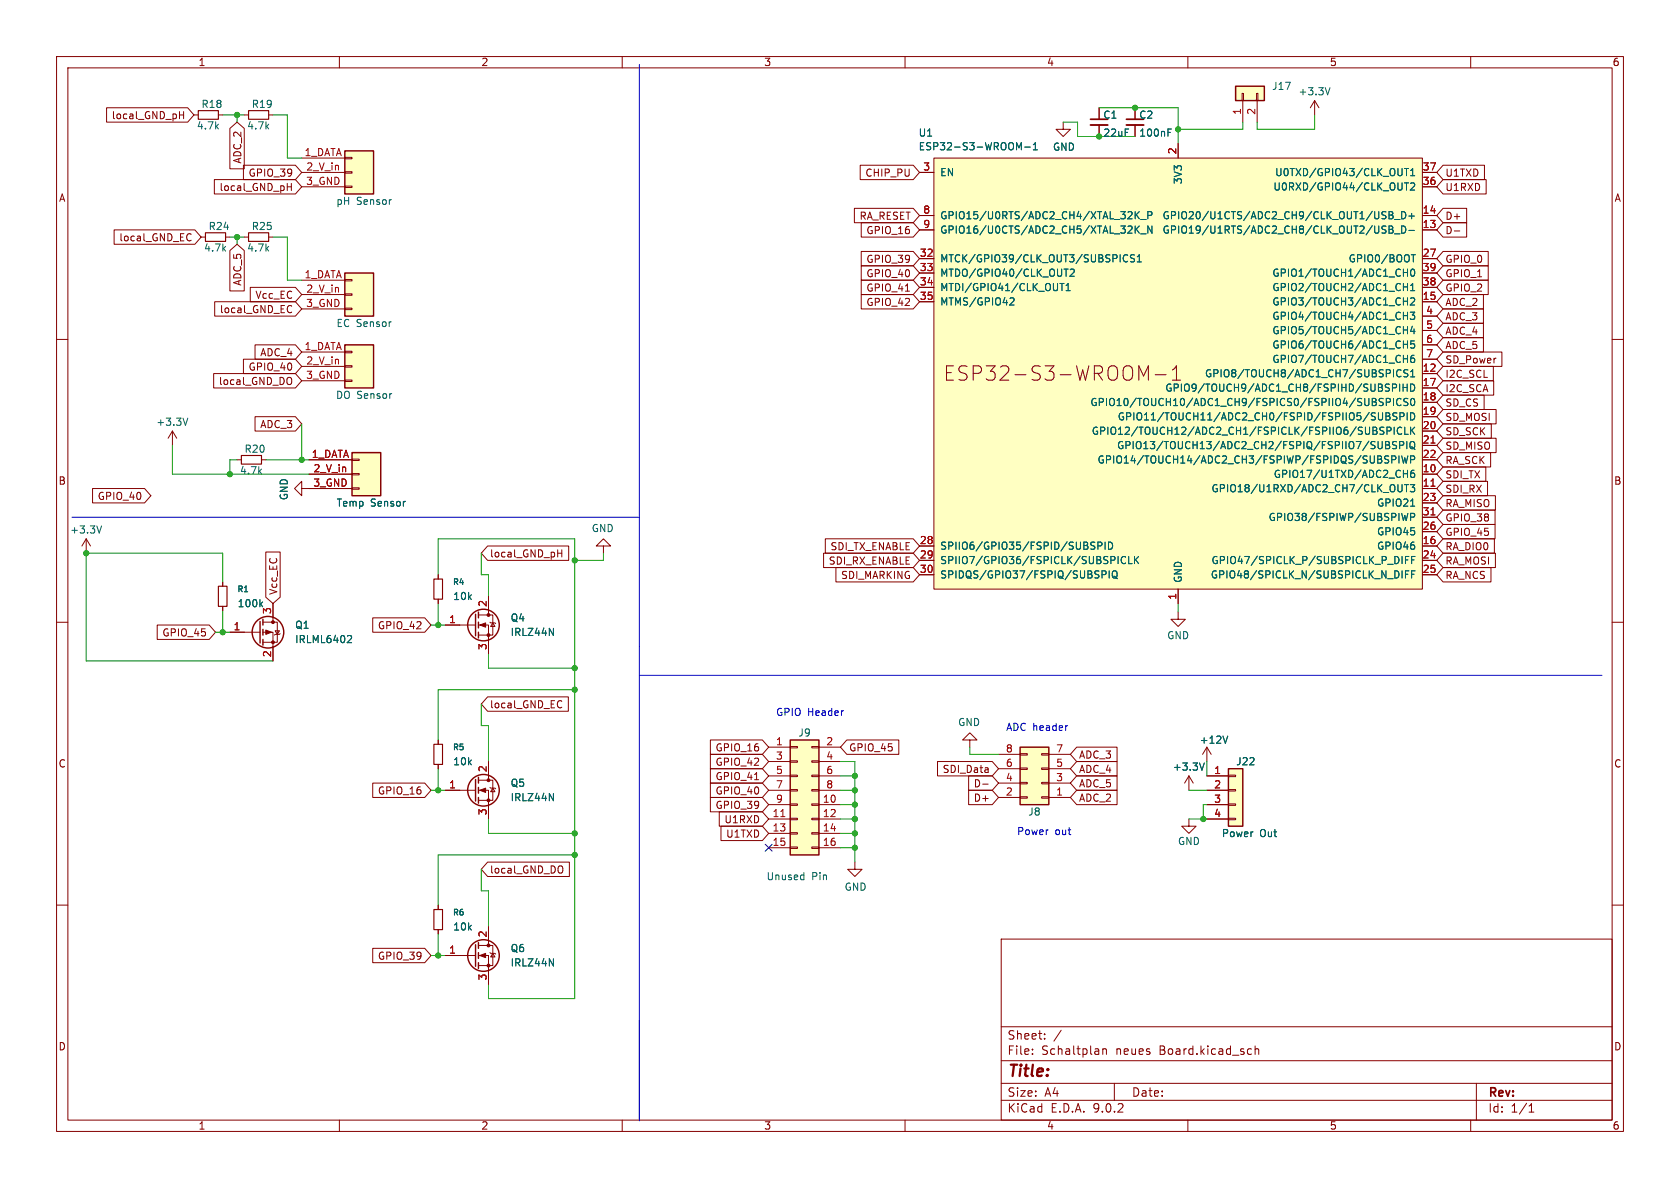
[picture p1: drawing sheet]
<svg xmlns="http://www.w3.org/2000/svg" width="297mm" height="210mm" viewBox="0 0 297 210" stroke-linecap="round" stroke-linejoin="round" font-family="sans-serif">
<defs><g id="words">
<text font-size="3.5" fill="#840000" x="166.8" y="67.5">ESP32-S3-WROOM-1</text>
<text font-size="2.8" fill="#840000" x="178" y="190.9">Title:</text>
<g font-size="2.1" fill="#840000">
<text x="178" y="184">Sheet:</text>
<text x="178" y="186.7">File:</text>
<text x="184.1" y="186.7">Schaltplan</text>
<text x="197.3" y="186.7">neues</text>
<text x="205.1" y="186.7">Board.kicad_sch</text>
<text x="178" y="196.9">KiCad</text>
<text x="178" y="194.1">Size:</text>
<text x="184.7" y="194.1">A4</text>
<text x="185.7" y="196.9">E.D.A.</text>
<text x="193.3" y="196.9">9.0.2</text>
<text x="200" y="194.1">Date:</text>
<text x="263" y="194.3">Rev:</text>
<text x="263" y="196.9">Id:</text>
<text x="267.1" y="196.9">1/1</text>
</g>
<g font-size="1.8" fill="#840000">
<text x="35" y="11.9">1</text>
<text x="85" y="11.9">2</text>
<text x="135" y="11.9">3</text>
<text x="185" y="11.9">4</text>
<text x="235" y="11.9">5</text>
<text x="285" y="11.9">6</text>
<text x="19.7" y="21.3">local_GND_pH</text>
<text x="42.9" y="29" transform="rotate(-90 42.9 29)">ADC_2</text>
<text x="10.3" y="35.9">A</text>
<text x="38.7" y="34">local_GND_pH</text>
<text x="43.8" y="31.4">GPIO_39</text>
<text x="152.9" y="31.4">CHIP_PU</text>
<text x="255.4" y="34">U1RXD</text>
<text x="255.4" y="31.4">U1TXD</text>
<text x="285.3" y="35.9">A</text>
<text x="151.9" y="39.1">RA_RESET</text>
<text x="153.1" y="41.6">GPIO_16</text>
<text x="255.4" y="39.1">D+</text>
<text x="255.4" y="41.6">D-</text>
<text x="21" y="42.9">local_GND_EC</text>
<text x="153.1" y="46.7">GPIO_39</text>
<text x="255.4" y="46.7">GPIO_0</text>
<text x="42.9" y="50.6" transform="rotate(-90 42.9 50.6)">ADC_5</text>
<text x="45.1" y="53">Vcc_EC</text>
<text x="153.1" y="49.2">GPIO_40</text>
<text x="153.1" y="51.8">GPIO_41</text>
<text x="255.4" y="51.8">GPIO_2</text>
<text x="255.4" y="49.2">GPIO_1</text>
<text x="38.8" y="55.6">local_GND_EC</text>
<text x="153.1" y="54.3">GPIO_42</text>
<text x="255.4" y="59.4">ADC_4</text>
<text x="255.4" y="54.3">ADC_2</text>
<text x="255.4" y="56.8">ADC_3</text>
<text x="43.8" y="65.7">GPIO_40</text>
<text x="45.9" y="63.2">ADC_4</text>
<text x="255.4" y="64.5">SD_Power</text>
<text x="255.4" y="61.9">ADC_5</text>
<text x="38.6" y="68.3">local_GND_DO</text>
<text x="255.4" y="67">I2C_SCL</text>
<text x="255.4" y="69.5">I2C_SCA</text>
<text x="45.9" y="75.9">ADC_3</text>
<text x="255.4" y="72.1">SD_CS</text>
<text x="255.4" y="74.6">SD_MOSI</text>
<text x="255.4" y="77.2">SD_SCK</text>
<text x="255.4" y="79.7">SD_MISO</text>
<text x="255.4" y="82.2">RA_SCK</text>
<text x="10.3" y="85.9">B</text>
<text x="17.2" y="88.6">GPIO_40</text>
<text x="255.4" y="89.9">RA_MISO</text>
<text x="255.4" y="87.3">SDI_RX</text>
<text x="255.4" y="84.8">SDI_TX</text>
<text x="285.3" y="85.9">B</text>
<text x="255.4" y="94.9">GPIO_45</text>
<text x="255.4" y="92.4">GPIO_38</text>
<text x="86.5" y="98.7">local_GND_pH</text>
<text x="146.4" y="100">SDI_RX_ENABLE</text>
<text x="146.7" y="97.5">SDI_TX_ENABLE</text>
<text x="255.4" y="97.5">RA_DIO0</text>
<text x="255.4" y="100">RA_MOSI</text>
<text x="49.2" y="105.3" transform="rotate(-90 49.2 105.3)">Vcc_EC</text>
<text x="148.6" y="102.6">SDI_MARKING</text>
<text x="255.4" y="102.6">RA_NCS</text>
<text x="28.6" y="112.7">GPIO_45</text>
<text x="66.7" y="111.4">GPIO_42</text>
<text x="86.5" y="125.4">local_GND_EC</text>
<text x="10.3" y="135.9">C</text>
<text x="126.4" y="133">GPIO_16</text>
<text x="126.4" y="135.6">GPIO_42</text>
<text x="150" y="133">GPIO_45</text>
<text x="166.6" y="136.8">SDI_Data</text>
<text x="190.7" y="134.3">ADC_3</text>
<text x="190.7" y="136.8">ADC_4</text>
<text x="285.3" y="135.9">C</text>
<text x="66.7" y="140.7">GPIO_16</text>
<text x="126.4" y="138.1">GPIO_41</text>
<text x="126.4" y="140.7">GPIO_40</text>
<text x="126.4" y="143.2">GPIO_39</text>
<text x="172.1" y="139.4">D-</text>
<text x="172.1" y="141.9">D+</text>
<text x="190.7" y="139.4">ADC_5</text>
<text x="190.7" y="141.9">ADC_2</text>
<text x="128" y="145.7">U1RXD</text>
<text x="128.3" y="148.3">U1TXD</text>
<text x="86.5" y="154.6">local_GND_DO</text>
<text x="66.7" y="169.9">GPIO_39</text>
<text x="10.3" y="185.9">D</text>
<text x="285.3" y="185.9">D</text>
<text x="35" y="199.9">1</text>
<text x="85" y="199.9">2</text>
<text x="135" y="199.9">3</text>
<text x="185" y="199.9">4</text>
<text x="235" y="199.9">5</text>
<text x="285" y="199.9">6</text>
</g>
<g font-size="1.8" fill="#006464">
<text x="224.8" y="16.1">J17</text>
<text x="229.5" y="17.1">+3.3V</text>
<text x="34.7" y="23.1">4.7k</text>
<text x="35.5" y="19.3">R18</text>
<text x="43.6" y="23.1">4.7k</text>
<text x="44.4" y="19.3">R19</text>
<text x="195" y="21.2">C1</text>
<text x="201.3" y="21.2">C2</text>
<text x="162.3" y="24.3">U1</text>
<text x="162.3" y="26.8">ESP32-S3-WROOM-1</text>
<text x="186.1" y="26.8">GND</text>
<text x="195" y="24.4">22uF</text>
<text x="201.3" y="24.4">100nF</text>
<text x="166.1" y="31.3">EN</text>
<text x="209.1" y="32.7" transform="rotate(-90 209.1 32.7)">3V3</text>
<text x="225" y="33.9">U0RXD/GPIO44/CLK_OUT2</text>
<text x="225.3" y="31.3">U0TXD/GPIO43/CLK_OUT1</text>
<text x="36.8" y="40.9">R24</text>
<text x="44.4" y="40.9">R25</text>
<text x="59.4" y="36.4">pH</text>
<text x="63" y="36.4">Sensor</text>
<text x="166.1" y="39">GPIO15/U0RTS/ADC2_CH4/XTAL_32K_P</text>
<text x="166.1" y="41.5">GPIO16/U0CTS/ADC2_CH5/XTAL_32K_N</text>
<text x="205.4" y="39">GPIO20/U1CTS/ADC2_CH9/CLK_OUT1/USB_D+</text>
<text x="205.4" y="41.5">GPIO19/U1RTS/ADC2_CH8/CLK_OUT2/USB_D-</text>
<text x="36" y="44.7">4.7k</text>
<text x="43.6" y="44.7">4.7k</text>
<text x="166.1" y="46.6">MTCK/GPIO39/CLK_OUT3/SUBSPICS1</text>
<text x="238.3" y="46.6">GPIO0/BOOT</text>
<text x="166.1" y="49.1">MTDO/GPIO40/CLK_OUT2</text>
<text x="166.1" y="51.7">MTDI/GPIO41/CLK_OUT1</text>
<text x="224.8" y="49.1">GPIO1/TOUCH1/ADC1_CH0</text>
<text x="224.8" y="51.7">GPIO2/TOUCH2/ADC1_CH1</text>
<text x="59.4" y="58">EC Sensor</text>
<text x="166.1" y="54.2">MTMS/GPIO42</text>
<text x="224.8" y="54.2">GPIO3/TOUCH3/ADC1_CH2</text>
<text x="224.8" y="56.7">GPIO4/TOUCH4/ADC1_CH3</text>
<text x="224.8" y="59.3">GPIO5/TOUCH5/ADC1_CH4</text>
<text x="224.8" y="61.8">GPIO6/TOUCH6/ADC1_CH5</text>
<text x="224.8" y="64.4">GPIO7/TOUCH7/ADC1_CH6</text>
<text x="59.3" y="70.7">DO Sensor</text>
<text x="192.7" y="72">GPIO10/TOUCH10/ADC1_CH9/FSPICS0/FSPIIO4/SUBSPICS0</text>
<text x="205.9" y="69.4">GPIO9/TOUCH9/ADC1_CH8/FSPIHD/SUBSPIHD</text>
<text x="212.9" y="66.9">GPIO8/TOUCH8/ADC1_CH7/SUBSPICS1</text>
<text x="27.5" y="75.5">+3.3V</text>
<text x="192.9" y="77.1">GPIO12/TOUCH12/ADC2_CH1/FSPICLK/FSPIIO6/SUBSPICLK</text>
<text x="197.5" y="74.5">GPIO11/TOUCH11/ADC2_CH0/FSPID/FSPIIO5/SUBSPID</text>
<text x="43.1" y="80.2">R20</text>
<text x="193.9" y="82.1">GPIO14/TOUCH14/ADC2_CH3/FSPIWP/FSPIDQS/SUBSPIWP</text>
<text x="197.4" y="79.6">GPIO13/TOUCH13/ADC2_CH2/FSPIQ/FSPIIO7/SUBSPIQ</text>
<text x="42.3" y="84">4.7k</text>
<text x="51.1" y="88.5" transform="rotate(-90 51.1 88.5)">GND</text>
<text x="59.4" y="89.8">Temp</text>
<text x="65.5" y="89.8">Sensor</text>
<text x="214.1" y="87.2">GPIO18/U1RXD/ADC2_CH7/CLK_OUT3</text>
<text x="225.1" y="84.7">GPIO17/U1TXD/ADC2_CH6</text>
<text x="243.3" y="89.8">GPIO21</text>
<text x="12.3" y="94.5">+3.3V</text>
<text x="104.5" y="94.3">GND</text>
<text x="224.2" y="92.3">GPIO38/FSPIWP/SUBSPIWP</text>
<text x="243.3" y="94.8">GPIO45</text>
<text x="166.1" y="97.4">SPIIO6/GPIO35/FSPID/SUBSPID</text>
<text x="166.1" y="99.9">SPIIO7/GPIO36/FSPICLK/SUBSPICLK</text>
<text x="214.1" y="99.9">GPIO47/SPICLK_P/SUBSPICLK_P_DIFF</text>
<text x="243.3" y="97.4">GPIO46</text>
<text x="41.9" y="107.5">100k</text>
<text x="80" y="106.3">10k</text>
<text x="166.1" y="102.5">SPIDQS/GPIO37/FSPIQ/SUBSPIQ</text>
<text x="209.1" y="103.1" transform="rotate(-90 209.1 103.1)">GND</text>
<text x="214" y="102.5">GPIO48/SPICLK_N/SUBSPICLK_N_DIFF</text>
<text x="52.1" y="111.4">Q1</text>
<text x="52.1" y="113.9">IRLML6402</text>
<text x="90.2" y="112.6">IRLZ44N</text>
<text x="90.2" y="110.1">Q4</text>
<text x="206.2" y="113.2">GND</text>
<text x="141" y="130.4">J9</text>
<text x="169.3" y="128.5">GND</text>
<text x="212" y="131.7">+12V</text>
<text x="80" y="135.5">10k</text>
<text x="207.2" y="136.4">+3.3V</text>
<text x="218.4" y="135.5">J22</text>
<text x="90.2" y="141.8">IRLZ44N</text>
<text x="90.2" y="139.3">Q5</text>
<text x="181.7" y="144.4">J8</text>
<text x="208.1" y="149.6">GND</text>
<text x="215.9" y="148.2">Power</text>
<text x="222.7" y="148.2">Out</text>
<text x="135.4" y="155.8">Unused</text>
<text x="143.5" y="155.8">Pin</text>
<text x="149.2" y="157.7">GND</text>
<text x="80" y="164.7">10k</text>
<text x="90.2" y="171">IRLZ44N</text>
<text x="90.2" y="168.5">Q6</text>
</g>
<g font-size="1.8" fill="#a90000">
<text x="219.5" y="20.4" transform="rotate(-90 219.5 20.4)">1</text>
<text x="222" y="20.4" transform="rotate(-90 222 20.4)">2</text>
<text x="53.8" y="27.7">1_DATA</text>
<text x="208" y="27.4" transform="rotate(-90 208 27.4)">2</text>
<text x="54" y="32.8">3_GND</text>
<text x="54.1" y="30.2">2_V_in</text>
<text x="163.1" y="30.2">3</text>
<text x="251.4" y="30.2">37</text>
<text x="251.4" y="32.8">36</text>
<text x="163.1" y="37.8">8</text>
<text x="163.1" y="40.4">9</text>
<text x="251.4" y="37.8">14</text>
<text x="251.4" y="40.4">13</text>
<text x="162.5" y="45.5">32</text>
<text x="251.4" y="45.5">27</text>
<text x="53.8" y="49.3">1_DATA</text>
<text x="54.1" y="51.8">2_V_in</text>
<text x="162.5" y="48">33</text>
<text x="162.5" y="50.5">34</text>
<text x="162.5" y="53.1">35</text>
<text x="251.4" y="48">39</text>
<text x="251.4" y="50.5">38</text>
<text x="251.4" y="53.1">15</text>
<text x="54" y="54.4">3_GND</text>
<text x="252" y="55.6">4</text>
<text x="252" y="58.2">5</text>
<text x="53.8" y="62">1_DATA</text>
<text x="54.1" y="64.5">2_V_in</text>
<text x="251.4" y="65.8">12</text>
<text x="252" y="60.7">6</text>
<text x="252" y="63.2">7</text>
<text x="54" y="67.1">3_GND</text>
<text x="251.4" y="68.3">17</text>
<text x="251.4" y="70.9">18</text>
<text x="251.4" y="73.4">19</text>
<text x="251.4" y="75.9">20</text>
<text x="55" y="81">1_DATA</text>
<text x="55.3" y="83.6">2_V_in</text>
<text x="251.4" y="78.5">21</text>
<text x="251.4" y="81">22</text>
<text x="251.4" y="83.6">10</text>
<text x="55.3" y="86.1">3_GND</text>
<text x="251.4" y="86.1">11</text>
<text x="251.4" y="88.6">23</text>
<text x="251.4" y="91.2">31</text>
<text x="251.4" y="93.7">26</text>
<text x="162.5" y="96.3">28</text>
<text x="162.5" y="98.8">29</text>
<text x="162.5" y="101.3">30</text>
<text x="251.4" y="96.3">16</text>
<text x="251.4" y="98.8">24</text>
<text x="251.4" y="101.3">25</text>
<text x="86.1" y="107.4" transform="rotate(-90 86.1 107.4)">2</text>
<text x="208" y="106.1" transform="rotate(-90 208 106.1)">1</text>
<text x="41.2" y="111.5">1</text>
<text x="48" y="108.7" transform="rotate(-90 48 108.7)">3</text>
<text x="79.3" y="110.2">1</text>
<text x="48" y="116.3" transform="rotate(-90 48 116.3)">2</text>
<text x="86.1" y="115" transform="rotate(-90 86.1 115)">3</text>
<text x="137.1" y="131.8">1</text>
<text x="146" y="131.8">2</text>
<text x="86.1" y="136.6" transform="rotate(-90 86.1 136.6)">2</text>
<text x="137.1" y="134.4">3</text>
<text x="137.1" y="136.9">5</text>
<text x="146" y="134.4">4</text>
<text x="146" y="136.9">6</text>
<text x="177.7" y="135.6">6</text>
<text x="177.7" y="133.1">8</text>
<text x="186.6" y="135.6">5</text>
<text x="186.6" y="133.1">7</text>
<text x="214.6" y="136.9">1</text>
<text x="79.3" y="139.4">1</text>
<text x="137.1" y="139.4">7</text>
<text x="137.1" y="142">9</text>
<text x="145.4" y="142">10</text>
<text x="146" y="139.4">8</text>
<text x="177.7" y="140.7">2</text>
<text x="177.7" y="138.2">4</text>
<text x="186.6" y="140.7">1</text>
<text x="186.6" y="138.2">3</text>
<text x="214.6" y="139.4">2</text>
<text x="214.6" y="142">3</text>
<text x="86.1" y="144.2" transform="rotate(-90 86.1 144.2)">3</text>
<text x="136.5" y="144.5">11</text>
<text x="136.5" y="147.1">13</text>
<text x="136.5" y="149.6">15</text>
<text x="145.4" y="144.5">12</text>
<text x="145.4" y="147.1">14</text>
<text x="145.4" y="149.6">16</text>
<text x="214.6" y="144.5">4</text>
<text x="86.1" y="165.8" transform="rotate(-90 86.1 165.8)">2</text>
<text x="79.3" y="168.7">1</text>
<text x="86.1" y="173.4" transform="rotate(-90 86.1 173.4)">3</text>
</g>
<g font-size="1.8" fill="#0000c2">
<text x="137.1" y="126.6">GPIO Header</text>
<text x="177.8" y="129.3">ADC header</text>
<text x="179.7" y="147.7">Power</text>
<text x="186.5" y="147.7">out</text>
</g>
<g font-size="1.4" fill="#006464">
<text x="41.9" y="104.9">R1</text>
<text x="80" y="103.6">R4</text>
<text x="80" y="132.8">R5</text>
<text x="80" y="162">R6</text>
</g>
</g></defs>
<g fill="none" stroke="#840000" stroke-width=".18">
<path d="M10 10h277v190h-277zM12 12h273v186h-273zM60 10v2M110 10v2M160 10v2M210 10v2M260 10v2M10 60h2M30.5 76.2l-.8 1.3M30.5 76.2l.7 1.3M30.5 76.2v2.5M285 60h2"/>
<path d="M10 110h2M285 110h2M10 160h2M177 166h108v32h-108zM285 160h2M60 198v2M110 198v2M160 198v2M177 194.5h108M177 191.5h108M177 187.5h108M177 181.5h108"/>
<path d="M182.5 186.3v.1M182.5 185.5v.1M184.7 183.6v.1M184.7 182.8v.1M187.6 182.1l-1.3 2M195 185.4v1M195 185.5l.2-.1 .3 .1 .1 .9M197 191.5v3M210 198v2M221.1 185.4l.1 .1M221.2 186.3l-.1 .1M221.9 185.5l.2-.1 .4 .1v.9"/>
<path d="M221.9 184.9v1.5M260 198v2M261 191.5v6.5M270.3 196.6h.9M270.3 195.5l.4-.4v1.5"/>
</g>
<path d="M33.2 73.9l-.4 1.3" fill="none" stroke="#006464" stroke-width=".18"/>
<path d="M139.7 130.8h5.1v20.3h-5.1z" fill="#ffffc2"/>
<path d="M139.7 130.8h5.1v20.3h-5.1z" fill="none" stroke="#840000" stroke-width=".25"/>
<g fill="none" stroke="#840000" stroke-width=".18">
<path d="M34.3 20.3h.8M38.6 20.3h.8M41.9 81.3h.8M46.2 81.3h.8M106.7 96.5h1.2l-1.2-1.2-1.3 1.2h1.3v1.3M135.9 132.1h3.8M135.9 134.6h3.8M135.9 137.2h3.8M135.9 139.7h3.8M139.7 132h1.3v.2h-1.3zM139.7 134.5h1.3v.2h-1.3zM139.7 137h1.3v.3h-1.3z"/>
<path d="M139.7 139.6h1.3v.2h-1.3zM143.5 132h1.3v.2h-1.3zM143.5 134.5h1.3v.2h-1.3zM143.5 137h1.3v.3h-1.3zM143.5 139.6h1.3v.2h-1.3zM144.8 132.1h3.8M144.8 134.6h3.8M144.8 137.2h3.8M144.8 139.7h3.8M135.9 142.2h3.8M135.9 144.8h3.8M135.9 147.3h3.8"/>
<path d="M135.9 149.9h3.8M139.7 142.1h1.3v.3h-1.3zM139.7 144.7h1.3v.2h-1.3zM139.7 147.2h1.3v.2h-1.3zM139.7 149.7h1.3v.3h-1.3zM143.5 142.1h1.3v.3h-1.3zM143.5 144.7h1.3v.2h-1.3zM143.5 147.2h1.3v.2h-1.3zM143.5 149.7h1.3v.3h-1.3zM144.8 142.2h3.8M144.8 144.8h3.8M144.8 147.3h3.8"/>
<path d="M144.8 149.9h3.8"/>
</g>
<path d="M138 144.4h.8" fill="none" stroke="#a90000" stroke-width=".18"/>
<path d="M142 154.7h.1M142.1 154.2v1.3M142.1 155.5h-.1" fill="none" stroke="#006464" stroke-width=".18"/>
<path d="M35.1 19.6h3.5v1.5h-3.5zM42.7 80.5h3.5v1.5h-3.5z" fill="none" stroke="#840000" stroke-width=".2"/>
<path d="M165.1 27.9h86.4v76.2h-86.4z" fill="#ffffc2"/>
<g fill="none" stroke="#840000" stroke-width=".18">
<path d="M194.3 19.1v2M43.2 20.3h.7M47.5 20.3h.8M162.6 30.5h2.5M162.6 38.1h2.5M165.1 27.9h86.4v76.2h-86.4zM188 21.6v1.3h1.2l-1.2 1.2-1.3-1.2h1.3M194.3 22.1v2M208.3 25.4v2.5M251.5 30.5h2.5M251.5 38.1h2.5M251.5 33h2.5"/>
<path d="M162.6 40.6h2.5M162.6 45.7h2.5M162.6 48.3h2.5M162.6 50.8h2.5M162.6 53.3h2.5M251.5 40.6h2.5M251.5 45.7h2.5M251.5 48.3h2.5M251.5 50.8h2.5M251.5 53.3h2.5M251.5 55.9h2.5M251.5 58.4h2.5"/>
<path d="M202.2 66.5l.8-1.8v2.5M204.2 66.2h2M207.3 67.2h1.4M207.3 65.4l.7-.7v2.5M251.5 61h2.5M251.5 63.5h2.5M251.5 66h2.5M251.5 68.6h2.5M251.5 71.1h2.5M251.5 73.7h2.5M251.5 76.2h2.5M251.5 78.7h2.5"/>
<path d="M53.3 86.4v-1.3l-1.2 1.3 1.2 1.2v-1.2h1.3M162.6 96.5h2.5M162.6 99.1h2.5M251.5 96.5h2.5M251.5 99.1h2.5M251.5 81.3h2.5M251.5 83.8h2.5M251.5 86.4h2.5M251.5 88.9h2.5M251.5 91.4h2.5M251.5 94h2.5M162.6 101.6h2.5"/>
<path d="M208.3 108.2v1.3h1.2l-1.2 1.2-1.3-1.2h1.3M208.3 104.1v2.6M251.5 101.6h2.5M77.5 130.8v.8M77.5 135.1v.8M171.4 130.8h1.3l-1.3-1.3-1.2 1.3h1.2v1.3"/>
</g>
<g fill="none" stroke="#006464" stroke-width=".18">
<path d="M180.1 26.1l.5-.9v1.3M181.2 26h.9M182.7 26.5h.7M182.7 25.6l.3-.4v1.3M200.7 37.4v1.3M200.7 39.9v1.3M200.9 38l.5 .7M201.4 37.4l-.7 .7M201.4 39.9l-.7 .8M201.7 38.8h.9M202.9 38.1l.6-.1 .2-.2-.1-.3-.7-.1v1.3M203.7 39.9v1.3l-.8-1.3v1.3"/>
<path d="M244.8 39.9l.2 .1M245.6 37.4h.4l.2 .3-.2 .3 .2 .1 .1 .3-.3 .3h-.4zM245.6 39.9h.4l.2 .3-.2 .4 .2 .1 .1 .3-.3 .2h-.4zM245.6 38h.4M246.5 38.8h1M247.8 37.4a.64 .64 0 0 1 .7 .6 .64 .64 0 0 1-.7 .7zM247.8 39.9a.64 .64 0 0 1 .7 .7 .64 .64 0 0 1-.7 .6zM248.3 29.8h.7M248.3 32.3h.7M248.7 29.8v1.3M248.7 32.3v1.3M249.1 38.2h.9"/>
<path d="M249.4 31.1h.7M249.4 30.2l.3-.4v1.3M249.4 32.5l.5-.2 .2 .4-.8 .9h.8M249.6 37.7v1M178.7 52.6l.5 .1 .1 .3-.8 .9h.8M187.4 50.1h.7M187.7 50.1v1.3M188.1 47.6h.7M188.5 47.6v1.2M188.5 51.4h.7M188.5 50.5l.3-.4v1.3M189.2 47.7l.5-.1 .2 .3-.8 .9h.8"/>
<path d="M199.4 45.2a.6 .6 0 0 0-.9 .4 .6 .6 0 0 0 .6 .7l.3-.1M200.6 45.1l-.5-.1-.2 .2v.3l.5 .3 .2 .3-.3 .2-.5-.1M200.9 40.5l.5 .7M201.1 46.3h.7M201.1 45.4l.3-.4v1.3M201.7 41.3h.9M245 40.7v.4M245.6 40.6h.4M246.5 41.3h1M248.1 48.2h.7M248.1 50.1v1.3M248.1 50.7h.7"/>
<path d="M248.1 53.3h.7M248.1 55.8h.7M248.1 58.3h.7M248.8 47.6v1.2M248.8 50.1v1.3M248.8 52.6v1.3M248.8 55.2v1.3M248.8 57.7v1.3M249.1 40.7h.9M249.3 55.2h.8l-.4 .5 .3 .1v.5l-.1 .2-.6-.2M249.4 51.4h.7M249.4 52.8l.5-.2 .2 .4-.8 .9h.8"/>
<path d="M249.4 50.5l.3-.4v1.3M249.5 45h.7M249.5 47.7l.2-.1a.68 .68 0 0 1 .4 .6 .68 .68 0 0 1-.4 .6l-.2-.1-.1-.3zM249.7 57.7l-.3 .9h.8M249.9 45v1.3M250 58.2v.8M243.9 75.9l.8 .5-.3 .4-.5-.1M244.4 78v1.1l-.3 .2M244.4 73v1l-.1 .2h-.4M244.5 70.5l-.4-.1-.2 .2v.3l.5 .3 .1 .3-.2 .2-.5-.1M244.7 75.6l-.5-.1-.3 .3M245 78h.4l.2 .3-.2 .4 .2 .1 .1 .3-.3 .2h-.4z"/>
<path d="M245 78.7h.4M245 73h.4l.3 .2-.3 .4 .3 .1v.3l-.2 .2h-.5zM245 73.6h.4M245.1 71.1l.6-.1 .1-.1-.1-.3-.6-.2v1.3M245.2 76.2l.6-.1 .1-.2v-.3l-.7-.1v1.3M246.2 68.6l.6-.1 .1-.2-.1-.3-.6-.1v1.3M246.4 70.4v1.3M246.5 75.5v1.3M246.9 78.1l-.5-.1-.2 .2v.3l.6 .3 .1 .3-.2 .2h-.5M247 73h-.5l-.2 .1v.4l.5 .2 .2 .3-.3 .2h-.5M247.4 78.7h.6l.2-.2-.1-.3-.7-.2v1.3M247.4 67.9v1.3"/>
<path d="M247.5 73.6h.6l.1-.2v-.3l-.7-.1v1.2M247.7 65.5a.6 .6 0 0 0-.9 .4 .6 .6 0 0 0 .6 .7l.3-.1M247.7 70.6a.6 .6 0 0 0-.9 .4 .6 .6 0 0 0 .6 .7l.3-.1M247.8 75.6a.6 .6 0 0 0-.8 .5 .6 .6 0 0 0 .6 .7l.2-.1M248 67.9v1.3M248 68.5h.8M248.1 60.9h.7M248.1 63.4h.7M248.3 75.5v1.3h.7M248.7 78v1.3M248.8 67.9v1.3M248.8 73v1.2"/>
<path d="M248.8 60.3v1.2M248.8 62.8v1.3M248.9 65.4l-.5-.1-.2 .2v.3l.6 .3 .1 .3-.2 .2h-.5M248.9 70.5l-.5-.1-.2 .2v.3l.6 .3 .1 .3-.2 .2-.5-.1M249.4 67.9a.64 .64 0 0 1 .7 .6 .64 .64 0 0 1-.7 .7zM249.4 73a.64 .64 0 0 1 .7 .6 .64 .64 0 0 1-.7 .6zM249.4 75.5v1.3M249.4 65.7l.3-.4v1.3M249.4 66.6h.7M249.4 78.1l.2-.1a.43 .43 0 0 1 .5 .5v.4a.42 .42 0 0 1-.4 .4 .42 .42 0 0 1-.4-.4v-.4zM249.5 70.6l.2-.2a.68 .68 0 0 1 .4 .7 .68 .68 0 0 1-.4 .6l-.2-.1-.1-.4zM249.5 79l.7 .4"/>
<path d="M249.6 76.1l.5 .7M250 62.8l-.4 .1a.86 .86 0 0 0 0 1.2l.4-.1 .1-.5-.2-.2-.4 .1-.1 .1M250 60.3h-.6v.6l.2-.1h.4l.1 .2-.1 .4-.1 .1-.5-.1M250.1 75.5l-.7 .7M193.1 96.4l.3 .2 .2 .3-.3 .2h-.3M193.1 95.8l.5 .1M194.1 96.5l.6-.1 .1-.1v-.3l-.7-.2v1.3M195.4 95.8v1.3M196 95.8a.64 .64 0 0 1 .7 .7 .64 .64 0 0 1-.7 .6zM197.7 98.4v1.2M199 98.5a.6 .6 0 0 0-.8 .4 .6 .6 0 0 0 .6 .7l.2-.1M199.5 98.4v1.2h.6"/>
<path d="M200.6 98.4v1.2M200.7 98.9l.6 .7M201.3 98.4l-.7 .7M245.5 80.7l-.5-.1-.2 .1v.4l.6 .2 .1 .3-.2 .3-.5-.1M246 81.3l.7-.1 .1-.2-.1-.3-.7-.1v1.3M247.1 85.7v1l.3 .2h.3l.2-.2v-1M247.3 80.6v1.3M247.8 80.6l.3 1.3 .2-.9 .3 .9 .3-1.3M247.9 98.4v1.2M248.1 83.1v1.3M248.1 83.7h.7M248.3 85.7h.7"/>
<path d="M248.5 99h.4M248.7 85.7v1.2M248.8 83.1v1.3M248.9 90.7l-.3 1.3-.3-.9-.2 .9M249.1 98.4h-.6v1.2M249.3 85.7h.8l-.4 .5 .3 .1v.5l-.1 .1-.6-.1M249.4 81.3l.6-.1 .1-.2-.1-.3-.6-.1v1.3M249.4 91.4h.6l.1-.2-.1-.3-.6-.2v1.3M249.4 89.5h.7M249.6 99h.4M250 83.1l-.4 .1a.86 .86 0 0 0 0 1.2l.4-.1 .1-.4-.2-.3-.4 .1-.1 .2M250.2 98.4h-.6v1.2"/>
<path d="M194.8 101.6l.6-.1 .1-.2v-.3l-.7-.1v1.3M196.1 100.9v1.3M196.7 101.1l.2-.2a.43 .43 0 0 1 .6 .4v.5a.42 .42 0 0 1-.4 .4 .42 .42 0 0 1-.5-.4zM196.9 101.9l.6 .4M247.9 100.9v1.3M248.5 101.5h.4M249.1 100.9h-.6v1.3M249.6 101.5h.4M250.2 100.9h-.6v1.3"/>
</g>
<path d="M253 78.3h.7M253 85.9h.7M253 91h.7" fill="none" stroke="#a90000" stroke-width=".18"/>
<path d="M43.9 19.6h3.6v1.5h-3.6zM76.7 131.6h1.5v3.5h-1.5z" fill="none" stroke="#840000" stroke-width=".2"/>
<path d="M192.8 21.1h3" fill="none" stroke="#840000" stroke-width=".3"/>
<path d="M192.8 22.1h3" fill="none" stroke="#840000" stroke-width=".33"/>
<path d="M62.2 80h5.1v7.6h-5.1z" fill="#ffffc2"/>
<g fill="none" stroke="#840000" stroke-width=".25">
<path d="M62.2 80h5.1v7.6h-5.1zM46 109.9v3.8M46.5 109.5v1M46.5 111.3v1M46.5 113v1"/>
<circle cx="47.4" cy="111.8" r="2.79"/>
</g>
<g fill="none" stroke="#840000" stroke-width=".18">
<path d="M200.7 19.1v2M200.7 22.1v2M35.6 41.9h.7M39.9 41.9h.7M15.2 95.3l-.7 1.2M15.2 95.3l.8 1.2M15.2 95.3v2.5M54.6 81.3h7.6M54.6 83.8h7.6M54.6 86.4h7.6M62.2 81.2h1.3v.2h-1.3zM62.2 83.7h1.3v.2h-1.3z"/>
<path d="M62.2 86.2h1.3v.3h-1.3zM39.4 102.9v.7M39.4 107.2v.8M40.6 111.8h5.4M46.5 110h2.5v3.5h-2.5M46.5 111.8h1.8v5M48.3 106.7v3.3M48.6 111.5h.8l-.4 .6zM49.5 112l-.1 .1h-.8l-.1 .2"/>
</g>
<path d="M36.3 41.1h3.6v1.6h-3.6zM38.6 103.6h1.5v3.6h-1.5z" fill="none" stroke="#840000" stroke-width=".2"/>
<g fill="#840000" stroke="#840000" stroke-width=".18">
<path d="M47 111.4l1 .4-1 .3z"/>
<circle cx="48.3" cy="110" r=".25"/>
<circle cx="48.3" cy="113.5" r=".25"/>
</g>
<path d="M206.5 23.4h.4M206.5 22.8h.6M18 93l-.5 1.2M46.1 106.8l.3 .5M46.4 106.4l-.4 .5M61.6 112.3l.4 .1 .2 .3-.8 .9h.8" fill="none" stroke="#006464" stroke-width=".18"/>
<path d="M199.1 21.1h3.1" fill="none" stroke="#840000" stroke-width=".3"/>
<path d="M199.1 22.1h3.1" fill="none" stroke="#840000" stroke-width=".33"/>
<path d="M61 48.3h5v7.6h-5z" fill="#ffffc2"/>
<g fill="none" stroke="#840000" stroke-width=".25">
<path d="M61 48.3h5v7.6h-5zM84.1 137.8v3.8M84.6 137.4v1M84.6 139.2v1M84.6 141v1"/>
<circle cx="85.5" cy="139.7" r="2.79"/>
</g>
<path d="M53.3 49.5h7.7M53.3 52.1h7.7M53.3 54.6h7.7M61 49.4h1.2v.3h-1.2zM61 51.9h1.2v.3h-1.2zM61 54.5h1.2v.2h-1.2zM78.7 139.7h5.4M84.6 137.9h2.5v3.6h-2.5M84.6 139.7h1.8v5.1M86.4 134.6v3.3M86.6 139.2l.1 .1h.8l.1 .1M87.1 139.3l.4 .7h-.8z" fill="none" stroke="#840000" stroke-width=".18"/>
<g fill="#840000" stroke="#840000" stroke-width=".18">
<path d="M84.8 139.7l1.1-.4v.8z"/>
<circle cx="86.4" cy="137.9" r=".25"/>
<circle cx="86.4" cy="141.5" r=".25"/>
</g>
<path d="M97.1 140.3l.7 1.2v-1.2" fill="none" stroke="#006464" stroke-width=".18"/>
<path d="M217.2 135.9h2.5v10.2h-2.5z" fill="#ffffc2"/>
<path d="M217.2 135.9h2.5v10.2h-2.5z" fill="none" stroke="#840000" stroke-width=".25"/>
<path d="M213.4 137.2h3.8M213.4 139.7h3.8M217.2 137h1.2v.3h-1.2zM217.2 139.6h1.2v.2h-1.2zM213.4 142.2h3.8M213.4 144.8h3.8M217.2 142.1h1.2v.3h-1.2zM217.2 144.7h1.2v.2h-1.2z" fill="none" stroke="#840000" stroke-width=".18"/>
<path d="M61 61h5v7.6h-5z" fill="#ffffc2"/>
<path d="M61 61h5v7.6h-5z" fill="none" stroke="#840000" stroke-width=".25"/>
<path d="M232.4 17.8l-.8 1.3M232.4 17.8l.8 1.3M232.4 17.8v2.5M53.3 62.2h7.7M53.3 64.8h7.7M53.3 67.3h7.7M61 62.1h1.2v.3h-1.2zM61 64.6h1.2v.3h-1.2zM61 67.2h1.2v.2h-1.2z" fill="none" stroke="#840000" stroke-width=".18"/>
<path d="M235.1 15.5l-.4 1.3" fill="none" stroke="#006464" stroke-width=".18"/>
<path d="M218.4 15.2h5.1v2.6h-5.1z" fill="#ffffc2"/>
<path d="M218.4 15.2h5.1v2.6h-5.1z" fill="none" stroke="#840000" stroke-width=".25"/>
<path d="M219.6 16.5h.2v1.3h-.2zM219.7 17.8v3.8M222.1 16.5h.3v1.3h-.3zM222.2 17.8v3.8" fill="none" stroke="#840000" stroke-width=".18"/>
<path d="M61 26.7h5v7.6h-5z" fill="#ffffc2"/>
<path d="M61 26.7h5v7.6h-5z" fill="none" stroke="#840000" stroke-width=".25"/>
<g fill="none" stroke="#840000" stroke-width=".18">
<path d="M53.3 27.9h7.7M53.3 30.5h7.7M53.3 33h7.7M61 27.8h1.2v.3h-1.2zM61 30.4h1.2v.2h-1.2zM61 32.9h1.2v.2h-1.2zM210.2 137.2l-.8 1.2M210.2 137.2l.7 1.2M210.2 137.2v2.5M213.4 132.1l-.8 1.3M213.4 132.1l.7 1.3M213.4 132.1v2.5"/>
<path d="M151.1 152.4v1.3h1.3l-1.3 1.2-1.2-1.2h1.2M210.2 144.8v1.3h1.3l-1.3 1.2-1.3-1.2h1.3M77.5 160v.8M77.5 164.3v.8"/>
</g>
<path d="M212.9 134.9l-.4 1.2M217 130.1l-.4 1.3" fill="none" stroke="#006464" stroke-width=".18"/>
<path d="M76.7 160.8h1.5v3.5h-1.5z" fill="none" stroke="#840000" stroke-width=".2"/>
<path d="M180.3 132.1h5.1v10.1h-5.1z" fill="#ffffc2"/>
<g fill="none" stroke="#840000" stroke-width=".25">
<path d="M84.1 108.6v3.8M84.6 108.2v1M84.6 110v1M84.6 111.8v1M180.3 132.1h5.1v10.1h-5.1zM84.1 167v3.8M84.6 166.6v1M84.6 168.4v1M84.6 170.2v1"/>
<circle cx="85.5" cy="110.5" r="2.79"/>
<circle cx="85.5" cy="168.9" r="2.79"/>
</g>
<g fill="none" stroke="#840000" stroke-width=".18">
<path d="M18.8 19h14.4l1.1 1.3-1.1 1.3h-14.4zM32.5 19.7v1.3M194.3 19.1v2M200.7 19.1v2M31.7 20.3h.8M37.9 31.7h14.3l1.1 1.3-1.1 1.3h-14.3zM40.6 22.7l1.3-1.1 1.3 1.1v7.1h-2.6zM43 29.2h9.2l1.1 1.3-1.1 1.3h-9.2zM50.8 33h.7M51.5 32.4v1.3M151 36.8h10.4l1.2 1.3-1.2 1.3h-10.4zM152.1 29.2h9.3l1.2 1.3-1.2 1.3h-9.3z"/>
<path d="M152.3 39.4h9.1l1.2 1.2-1.2 1.3h-9.1zM162.6 30.5h2.5M162.6 38.1h2.5M194.3 22.1v2M200.7 22.1v2M208.3 25.4v2.5M251.5 33h2.5M251.5 30.5h2.5M251.5 38.1h2.5M255.1 36.8h4.2v2.6h-4.2l-1.1-1.3zM255.1 39.4h4.2v2.5h-4.2l-1.1-1.3zM255.1 31.7h7.6v2.6h-7.6l-1.1-1.3z"/>
<path d="M255.1 29.2h7.3v2.6h-7.3l-1.1-1.3zM20.2 40.6h14.2l1.2 1.3-1.2 1.3h-14.2zM33.4 41.3l.4 .1M33.8 42.5l-.4 .1M38 53.3h14.2l1.1 1.3-1.1 1.3h-14.2zM40.6 44.3l1.3-1.1 1.3 1.1v7.1h-2.6zM43.2 41.9h.7M44.2 50.8h8l1.1 1.3-1.1 1.2h-8zM47.5 41.9h.8M51.2 54l.4 .1M51.6 55.2l-.4 .1M152.3 44.4h9.1l1.2 1.3-1.2 1.3h-9.1z"/>
<path d="M152.3 47h9.1l1.2 1.3-1.2 1.2h-9.1zM152.3 49.5h9.1l1.2 1.3-1.2 1.3h-9.1zM152.3 52.1h9.1l1.2 1.2-1.2 1.3h-9.1zM160.1 51.5h.7M162.6 40.6h2.5M162.6 45.7h2.5M162.6 48.3h2.5M162.6 50.8h2.5M162.6 53.3h2.5M251.5 40.6h2.5M251.5 45.7h2.5M251.5 48.3h2.5"/>
<path d="M251.5 50.8h2.5M251.5 53.3h2.5M251.5 55.9h2.5M251.5 58.4h2.5M255.1 57.1h7.2v2.6h-7.2l-1.1-1.3zM255.1 52.1h7.2v2.5h-7.2l-1.1-1.3zM255.1 59.7h7.2v2.5h-7.2l-1.1-1.2zM255.1 54.6h7.2v2.6h-7.2l-1.1-1.3zM255.1 49.5h8v2.6h-8l-1.1-1.3zM255.1 44.4h8v2.6h-8l-1.1-1.3zM255.1 47h8v2.5h-8l-1.1-1.2zM257.1 40.8h1"/>
<path d="M37.8 66h14.4l1.1 1.3-1.1 1.3h-14.4zM43 63.5h9.2l1.1 1.3-1.1 1.2h-9.2zM45.1 73.7h7.1l1.1 1.2-1.1 1.3h-7.1zM45.1 61h7.1l1.1 1.2-1.1 1.3h-7.1zM51.3 66.7l.1 .1a.81 .81 0 0 1-.1 1.2M251.5 61h2.5M251.5 63.5h2.5M251.5 66h2.5M251.5 68.6h2.5M251.5 71.1h2.5M251.5 73.7h2.5M251.5 76.2h2.5"/>
<path d="M251.5 78.7h2.5M255.1 64.8h8.9v2.5h-8.9l-1.1-1.3zM255.1 62.2h10.4v2.6h-10.4l-1.1-1.3zM255.1 69.8h7.3v2.6h-7.3l-1.1-1.3zM255.1 72.4h9.4v2.5h-9.4l-1.1-1.2zM255.1 74.9h8.5v2.6h-8.5l-1.1-1.3zM255.1 77.5h9.4v2.5h-9.4l-1.1-1.3zM255.1 67.3h9v2.6h-9l-1.1-1.3zM16.4 86.4h9.2l1.1 1.2-1.1 1.3h-9.2zM47 97.6h2.5v8l-1.2 1.1-1.3-1.1zM54.6 81.3h7.6M54.6 83.8h7.6"/>
<path d="M54.6 86.4h7.6M86.2 96.5h14.3v2.6h-14.3l-1.1-1.3zM98.6 97.8h.7M99.3 97.2v1.3M145.6 97.8h15.8l1.2 1.3-1.2 1.2h-15.8zM145.9 95.2h15.5l1.2 1.3-1.2 1.3h-15.5zM162.6 96.5h2.5M162.6 99.1h2.5M251.5 96.5h2.5M251.5 99.1h2.5M251.5 81.3h2.5M251.5 83.8h2.5"/>
<path d="M251.5 86.4h2.5M251.5 88.9h2.5M251.5 91.4h2.5M251.5 94h2.5M255.1 87.6h9.3v2.6h-9.3l-1.1-1.3zM255.1 92.7h9.2v2.6h-9.2l-1.1-1.3zM255.1 85.1h7.9v2.5h-7.9l-1.1-1.2zM255.1 95.2h9.1v2.6h-9.1l-1.1-1.3zM255.1 97.8h9.3v2.5h-9.3l-1.1-1.2zM255.1 90.2h9.2v2.5h-9.2l-1.1-1.3zM255.1 82.5h7.6v2.6h-7.6l-1.1-1.3zM255.1 80h8.4v2.6h-8.4l-1.1-1.3z"/>
<path d="M27.8 110.5h9.2l1.1 1.3-1.1 1.2h-9.2zM39.4 102.9v.7M39.4 107.2v.8M40.6 111.8h2.6M48.3 106.7v2.5M48.3 114.3v2.5M65.9 109.2h9.2l1.1 1.3-1.1 1.3h-9.2zM77.5 101.6v.8M77.5 105.9v.8M78.7 110.5h5.4M84.6 108.7h2.5v3.6h-2.5M84.6 110.5h1.8v5.1"/>
<path d="M86.4 105.4v3.3M86.6 110l.1 .1h.8l.1 .1M87.1 110.1l.4 .6h-.8zM147.8 100.3h13.6l1.2 1.3-1.2 1.3h-13.6zM162.6 101.6h2.5M208.3 104.1v2.6M251.5 101.6h2.5M255.1 100.3h8.5v2.6h-8.5l-1.1-1.3zM65.9 138.4h9.2l1.1 1.3-1.1 1.3h-9.2zM77.5 130.8v.8M77.5 135.1v.8M78.7 139.7h2.6"/>
<path d="M86.2 123.2h14.3v2.5h-14.3l-1.1-1.2zM86.4 134.6v2.6M99 123.9l.3 .1M99.3 125l-.3 .1M125.6 130.8h9.2l1.1 1.3-1.1 1.3h-9.2zM125.6 133.3h9.2l1.1 1.3-1.1 1.3h-9.2zM125.6 135.9h9.2l1.1 1.3-1.1 1.2h-9.2zM125.6 138.4h9.2l1.1 1.3-1.1 1.3h-9.2zM133.4 137.8h.7M149.7 130.8h9.2v2.6h-9.2l-1.1-1.3zM165.7 134.6h9.7l1.1 1.3-1.1 1.3h-9.7zM171.2 137.2h4.2l1.1 1.2-1.1 1.3h-4.2z"/>
<path d="M171.2 139.7h4.2l1.1 1.3-1.1 1.2h-4.2zM173.7 138.6h1M176.5 138.4h3.8M176.5 135.9h3.8M176.5 133.4h3.8M180.3 138.3h1.3v.3h-1.3zM180.3 135.8h1.3v.2h-1.3zM180.3 133.2h1.3v.3h-1.3zM184.1 138.3h1.3v.3h-1.3zM184.1 135.8h1.3v.2h-1.3zM184.1 133.2h1.3v.3h-1.3zM185.4 138.4h3.8"/>
<path d="M185.4 135.9h3.8M185.4 133.4h3.8M190.3 132.1h7.2v2.5h-7.2l-1.1-1.2zM190.3 134.6h7.2v2.6h-7.2l-1.1-1.3zM190.3 137.2h7.2v2.5h-7.2l-1.1-1.3zM190.3 139.7h7.2v2.5h-7.2l-1.1-1.2zM213.4 139.7h3.8M213.4 137.2h3.8M86.2 152.4h14.5v2.5h-14.5l-1.1-1.2zM86.4 142.2v2.6M99.2 153.1h.1a.81 .81 0 0 1-.1 1.2M125.6 141h9.2l1.1 1.2-1.1 1.3h-9.2z"/>
<path d="M127.2 143.5h7.6l1.1 1.3-1.1 1.3h-7.6zM127.5 146h7.3l1.1 1.3-1.1 1.3h-7.3zM176.5 141h3.8M180.3 140.8h1.3v.3h-1.3zM184.1 140.8h1.3v.3h-1.3zM185.4 141h3.8M213.4 142.2h3.8M213.4 144.8h3.8M65.9 167.6h9.2l1.1 1.3-1.1 1.3h-9.2zM77.5 160v.8M77.5 164.3v.8M78.7 168.9h5.4"/>
<path d="M84.6 167.1h2.5v3.6h-2.5M84.6 168.9h1.8v5.1M86.4 163.8v3.3M86.6 168.4l.1 .1h.8l.1 .2M87.1 168.5l.4 .7h-.8z"/>
</g>
<path d="M43.9 41.1h3.6v1.6h-3.6zM76.7 102.4h1.5v3.5h-1.5z" fill="none" stroke="#840000" stroke-width=".2"/>
<g fill="#840000" stroke="#840000" stroke-width=".18">
<path d="M84.8 110.5l1.1-.4v.8z"/>
<path d="M84.8 168.9l1.1-.4v.8z"/>
<circle cx="86.4" cy="108.7" r=".25"/>
<circle cx="86.4" cy="112.3" r=".25"/>
<circle cx="86.4" cy="167.1" r=".25"/>
<circle cx="86.4" cy="170.7" r=".25"/>
</g>
<g fill="none" stroke="#006464" stroke-width=".18">
<path d="M180.1 26.1l.5-.9v1.3M181.2 26h.9M182.7 26.5h.7M182.7 25.6l.3-.4v1.3M200.7 37.4v1.3M200.7 39.9v1.3M200.9 38l.5 .7M201.4 37.4l-.7 .7M201.4 39.9l-.7 .8M201.7 38.8h.9M202.9 38.1l.6-.1 .2-.2-.1-.3-.7-.1v1.3M203.7 39.9v1.3l-.8-1.3v1.3"/>
<path d="M206.5 23.4h.4M206.5 22.8h.6M244.8 39.9l.2 .1M245.6 37.4h.4l.2 .3-.2 .3 .2 .1 .1 .3-.3 .3h-.4zM245.6 39.9h.4l.2 .3-.2 .4 .2 .1 .1 .3-.3 .2h-.4zM245.6 38h.4M246.5 38.8h1M247.8 37.4a.64 .64 0 0 1 .7 .6 .64 .64 0 0 1-.7 .7zM247.8 39.9a.64 .64 0 0 1 .7 .7 .64 .64 0 0 1-.7 .6zM248.3 29.8h.7M248.3 32.3h.7M248.7 29.8v1.3"/>
<path d="M248.7 32.3v1.3M249.1 38.2h.9M249.4 31.1h.7M249.4 30.2l.3-.4v1.3M249.4 32.5l.5-.2 .2 .4-.8 .9h.8M249.6 37.7v1M178.7 52.6l.5 .1 .1 .3-.8 .9h.8M187.4 50.1h.7M187.7 50.1v1.3M188.1 47.6h.7M188.5 47.6v1.2M188.5 51.4h.7"/>
<path d="M188.5 50.5l.3-.4v1.3M189.2 47.7l.5-.1 .2 .3-.8 .9h.8M199.4 45.2a.6 .6 0 0 0-.9 .4 .6 .6 0 0 0 .6 .7l.3-.1M200.6 45.1l-.5-.1-.2 .2v.3l.5 .3 .2 .3-.3 .2-.5-.1M200.9 40.5l.5 .7M201.1 46.3h.7M201.1 45.4l.3-.4v1.3M201.7 41.3h.9M245 40.7v.4M245.6 40.6h.4M246.5 41.3h1M248.1 48.2h.7"/>
<path d="M248.1 50.1v1.3M248.1 50.7h.7M248.1 53.3h.7M248.1 55.8h.7M248.1 58.3h.7M248.8 47.6v1.2M248.8 50.1v1.3M248.8 52.6v1.3M248.8 55.2v1.3M248.8 57.7v1.3M249.1 40.7h.9M249.3 55.2h.8l-.4 .5 .3 .1v.5l-.1 .2-.6-.2"/>
<path d="M249.4 51.4h.7M249.4 52.8l.5-.2 .2 .4-.8 .9h.8M249.4 50.5l.3-.4v1.3M249.5 45h.7M249.5 47.7l.2-.1a.68 .68 0 0 1 .4 .6 .68 .68 0 0 1-.4 .6l-.2-.1-.1-.3zM249.7 57.7l-.3 .9h.8M249.9 45v1.3M250 58.2v.8M243.9 75.9l.8 .5-.3 .4-.5-.1M244.4 78v1.1l-.3 .2M244.4 73v1l-.1 .2h-.4M244.5 70.5l-.4-.1-.2 .2v.3l.5 .3 .1 .3-.2 .2-.5-.1"/>
<path d="M244.7 75.6l-.5-.1-.3 .3M245 78h.4l.2 .3-.2 .4 .2 .1 .1 .3-.3 .2h-.4zM245 78.7h.4M245 73h.4l.3 .2-.3 .4 .3 .1v.3l-.2 .2h-.5zM245 73.6h.4M245.1 71.1l.6-.1 .1-.1-.1-.3-.6-.2v1.3M245.2 76.2l.6-.1 .1-.2v-.3l-.7-.1v1.3M246.2 68.6l.6-.1 .1-.2-.1-.3-.6-.1v1.3M246.4 70.4v1.3M246.5 75.5v1.3M246.9 78.1l-.5-.1-.2 .2v.3l.6 .3 .1 .3-.2 .2h-.5M247 73h-.5l-.2 .1v.4l.5 .2 .2 .3-.3 .2h-.5"/>
<path d="M247.4 78.7h.6l.2-.2-.1-.3-.7-.2v1.3M247.4 67.9v1.3M247.5 73.6h.6l.1-.2v-.3l-.7-.1v1.2M247.7 65.5a.6 .6 0 0 0-.9 .4 .6 .6 0 0 0 .6 .7l.3-.1M247.7 70.6a.6 .6 0 0 0-.9 .4 .6 .6 0 0 0 .6 .7l.3-.1M247.8 75.6a.6 .6 0 0 0-.8 .5 .6 .6 0 0 0 .6 .7l.2-.1M248 67.9v1.3M248 68.5h.8M248.1 60.9h.7M248.1 63.4h.7M248.3 75.5v1.3h.7M248.7 78v1.3"/>
<path d="M248.8 67.9v1.3M248.8 73v1.2M248.8 60.3v1.2M248.8 62.8v1.3M248.9 65.4l-.5-.1-.2 .2v.3l.6 .3 .1 .3-.2 .2h-.5M248.9 70.5l-.5-.1-.2 .2v.3l.6 .3 .1 .3-.2 .2-.5-.1M249.4 67.9a.64 .64 0 0 1 .7 .6 .64 .64 0 0 1-.7 .7zM249.4 73a.64 .64 0 0 1 .7 .6 .64 .64 0 0 1-.7 .6zM249.4 75.5v1.3M249.4 65.7l.3-.4v1.3M249.4 66.6h.7M249.4 78.1l.2-.1a.43 .43 0 0 1 .5 .5v.4a.42 .42 0 0 1-.4 .4 .42 .42 0 0 1-.4-.4v-.4z"/>
<path d="M249.5 70.6l.2-.2a.68 .68 0 0 1 .4 .7 .68 .68 0 0 1-.4 .6l-.2-.1-.1-.4zM249.5 79l.7 .4M249.6 76.1l.5 .7M250 62.8l-.4 .1a.86 .86 0 0 0 0 1.2l.4-.1 .1-.5-.2-.2-.4 .1-.1 .1M250 60.3h-.6v.6l.2-.1h.4l.1 .2-.1 .4-.1 .1-.5-.1M250.1 75.5l-.7 .7M193.1 96.4l.3 .2 .2 .3-.3 .2h-.3M193.1 95.8l.5 .1M194.1 96.5l.6-.1 .1-.1v-.3l-.7-.2v1.3M195.4 95.8v1.3M196 95.8a.64 .64 0 0 1 .7 .7 .64 .64 0 0 1-.7 .6zM197.7 98.4v1.2"/>
<path d="M199 98.5a.6 .6 0 0 0-.8 .4 .6 .6 0 0 0 .6 .7l.2-.1M199.5 98.4v1.2h.6M200.6 98.4v1.2M200.7 98.9l.6 .7M201.3 98.4l-.7 .7M245.5 80.7l-.5-.1-.2 .1v.4l.6 .2 .1 .3-.2 .3-.5-.1M246 81.3l.7-.1 .1-.2-.1-.3-.7-.1v1.3M247.1 85.7v1l.3 .2h.3l.2-.2v-1M247.3 80.6v1.3M247.8 80.6l.3 1.3 .2-.9 .3 .9 .3-1.3M247.9 98.4v1.2M248.1 83.1v1.3"/>
<path d="M248.1 83.7h.7M248.3 85.7h.7M248.5 99h.4M248.7 85.7v1.2M248.8 83.1v1.3M248.9 90.7l-.3 1.3-.3-.9-.2 .9M249.1 98.4h-.6v1.2M249.3 85.7h.8l-.4 .5 .3 .1v.5l-.1 .1-.6-.1M249.4 81.3l.6-.1 .1-.2-.1-.3-.6-.1v1.3M249.4 91.4h.6l.1-.2-.1-.3-.6-.2v1.3M249.4 89.5h.7M249.6 99h.4"/>
<path d="M250 83.1l-.4 .1a.86 .86 0 0 0 0 1.2l.4-.1 .1-.4-.2-.3-.4 .1-.1 .2M250.2 98.4h-.6v1.2M46.1 106.8l.3 .5M46.4 106.4l-.4 .5M61.6 112.3l.4 .1 .2 .3-.8 .9h.8M97.1 111.1l.7 1.2v-1.2M194.8 101.6l.6-.1 .1-.2v-.3l-.7-.1v1.3M196.1 100.9v1.3M196.7 101.1l.2-.2a.43 .43 0 0 1 .6 .4v.5a.42 .42 0 0 1-.4 .4 .42 .42 0 0 1-.5-.4zM196.9 101.9l.6 .4M247.9 100.9v1.3M248.5 101.5h.4"/>
<path d="M249.1 100.9h-.6v1.3M249.6 101.5h.4M250.2 100.9h-.6v1.3M212.9 134.9l-.4 1.2M217 130.1l-.4 1.3M97.1 140.3l.7 1.2v-1.2M97.1 169.5l.7 1.3v-1.3"/>
</g>
<path d="M113 11.4v186.7M12.7 91.4h100.3M113 119.4h170.2M188.6 128.3h.2" fill="none" stroke="#0000c2" stroke-width=".18"/>
<g fill="none" stroke="#009600" stroke-width=".18">
<path d="M194.3 19.1h14v6.3M39.4 20.3h3.8M41.9 20.3v1.3M48.3 20.3h2.5v7.6h2.5M188 21.6h2.5v2.5h10.2M219.7 21.6v1.3h-11.4M232.4 20.3v2.6h-10.2v-1.3M40.6 41.9h2.6M41.9 41.9v1.3M48.3 41.9h2.5v7.6h2.5M30.5 78.7v5.1h24.1M53.3 74.9v6.4"/>
<path d="M41.9 81.3h-1.3v2.5M47 81.3h7.6M85.1 97.8v3.8h1.3v3.8M106.7 97.8v1.3h-5.1M38.1 111.8h2.5M39.4 102.9v-5.1h-24.2v19h33.1M39.4 108v3.8M76.2 110.5h2.5M77.5 101.6v-6.3h24.1v81.2h-15.2v-2.5M77.5 106.7v3.8M86.4 115.6v2.5h15.2M208.3 106.7v1.5"/>
<path d="M76.2 139.7h2.5M77.5 135.9v3.8M85.1 124.5v3.8h1.3v6.3M101.6 121.9h-24.1v8.9M148.6 134.6h2.5v17.8M148.6 139.7h2.5M148.6 137.2h2.5M171.4 132.1v1.3h5.1M210.2 139.7h3.2M213.4 134.6v2.6M85.1 153.7v3.8h1.3v6.3M86.4 144.8v2.5h15.2"/>
<path d="M101.6 151.1h-24.1v8.9M148.6 144.8h2.5M148.6 142.2h2.5M148.6 147.3h2.5M148.6 149.9h2.5M210.2 144.8h3.2M213.4 142.2h-.7v2.6M76.2 168.9h2.5M77.5 165.1v3.8"/>
</g>
<path d="M135.3 149.3l1.2 1.2M136.5 149.3l-1.2 1.2" fill="none" stroke="#000084" stroke-width=".18"/>
<path d="M253 78.3h.7M253 85.9h.7M253 91h.7" fill="none" stroke="#a90000" stroke-width=".18"/>
<g fill="#009600" stroke="#009600" stroke-width=".18">
<circle cx="200.7" cy="19.1" r=".46"/>
<circle cx="208.3" cy="22.9" r=".46"/>
<circle cx="194.3" cy="24.1" r=".46"/>
<circle cx="41.9" cy="20.3" r=".46"/>
<circle cx="41.9" cy="41.9" r=".46"/>
<circle cx="53.3" cy="81.3" r=".46"/>
<circle cx="101.6" cy="121.9" r=".46"/>
<circle cx="101.6" cy="118.1" r=".46"/>
<circle cx="101.6" cy="147.3" r=".46"/>
<circle cx="101.6" cy="151.1" r=".46"/>
<circle cx="77.5" cy="168.9" r=".46"/>
<circle cx="77.5" cy="139.7" r=".46"/>
<circle cx="151.1" cy="149.9" r=".46"/>
<circle cx="151.1" cy="147.3" r=".46"/>
<circle cx="151.1" cy="144.8" r=".46"/>
<circle cx="212.7" cy="144.8" r=".46"/>
<circle cx="101.6" cy="99.1" r=".46"/>
<circle cx="77.5" cy="110.5" r=".46"/>
<circle cx="15.2" cy="97.8" r=".46"/>
<circle cx="39.4" cy="111.8" r=".46"/>
<circle cx="40.6" cy="83.8" r=".46"/>
<circle cx="151.1" cy="142.2" r=".46"/>
<circle cx="151.1" cy="139.7" r=".46"/>
<circle cx="151.1" cy="137.2" r=".46"/>
</g>
<use href="#words"/>
</svg>
